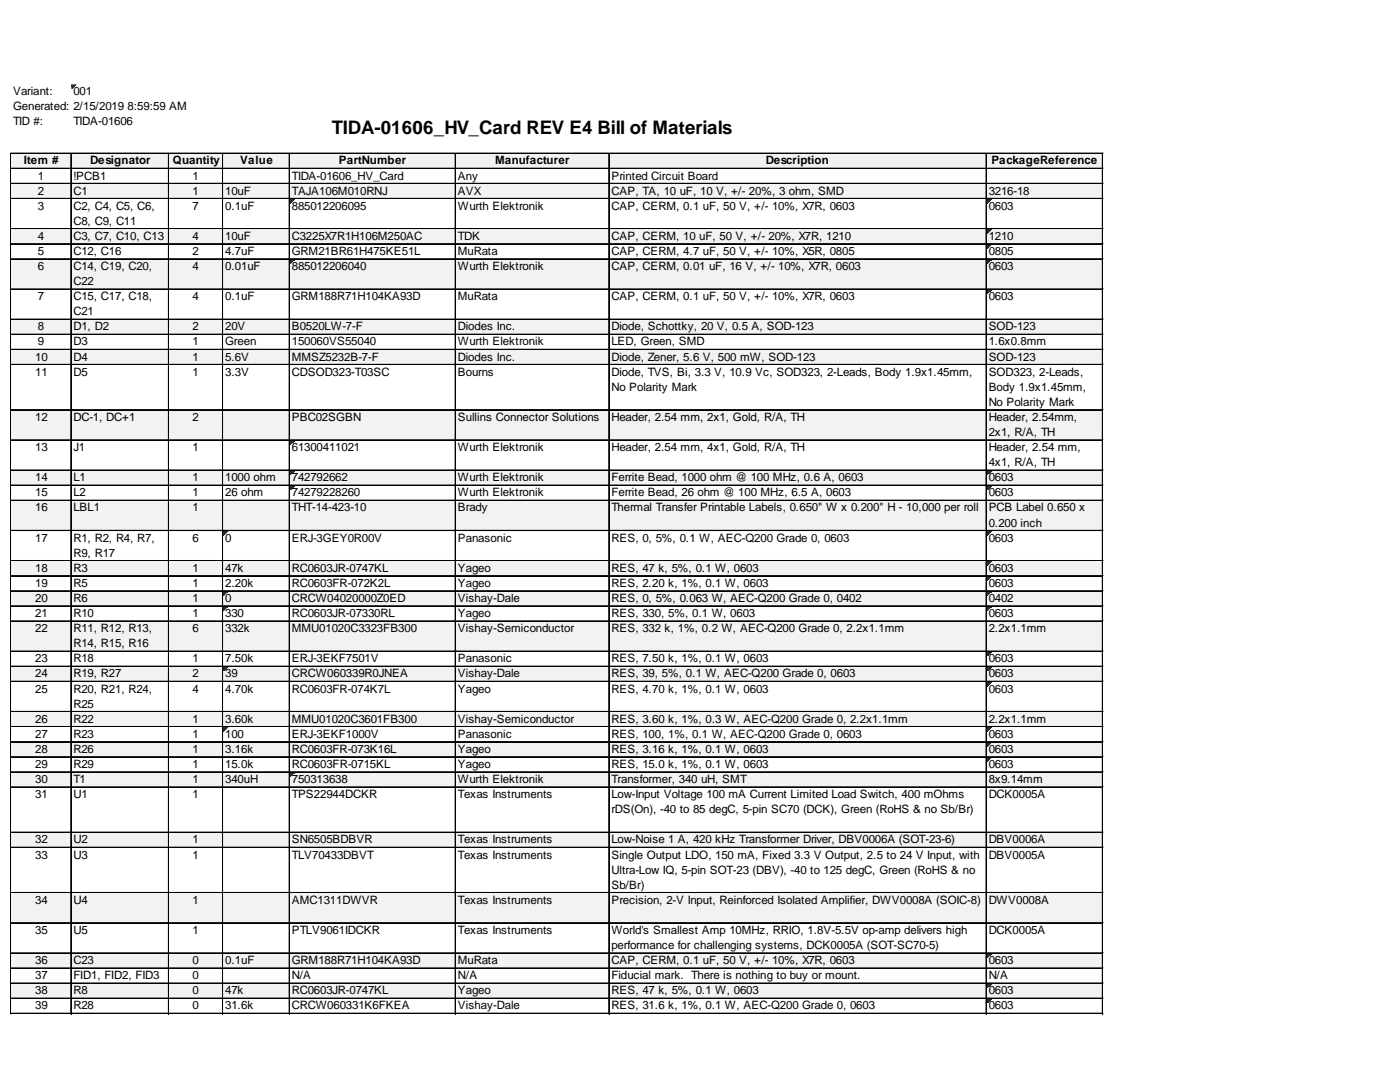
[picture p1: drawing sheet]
<svg xmlns="http://www.w3.org/2000/svg" width="279mm" height="216mm" viewBox="0 0 279 216" stroke-linecap="round" stroke-linejoin="round" font-family="sans-serif">
<defs><g id="words">
<text font-size="3.7" x="66.2" y="26.7">TIDA-01606_HV_Card REV E4 Bill of Materials</text>
<g font-size="2.3">
<text x="2.6" y="19">Variant:</text>
<text x="2.6" y="22">Generated: 2/15/2019</text>
<text x="14.7" y="19">001</text>
<text x="25.5" y="22">8:59:59 AM</text>
<text x="2.6" y="25">TID #:</text>
<text x="14.7" y="25">TIDA-01606</text>
<text x="4.7" y="32.8">Item #</text>
<text x="7.6" y="35.8">1</text>
<text x="14.7" y="35.8">!PCB1</text>
<text x="18" y="32.8">Designator</text>
<text x="34.5" y="32.8">Quantity</text>
<text x="38.4" y="35.8">1</text>
<text x="48" y="32.8">Value</text>
<text x="58.2" y="35.8">TIDA-01606_HV_Card</text>
<text x="67.6" y="32.8">PartNumber</text>
<text x="91.4" y="35.8">Any</text>
<text x="98.8" y="32.8">Manufacturer</text>
<text x="122" y="35.8">Printed Circuit Board</text>
<text x="152.8" y="32.8">Description</text>
<text x="197.8" y="32.8">PackageReference</text>
<text x="7.6" y="38.8">2</text>
<text x="7.6" y="41.8">3</text>
<text x="14.7" y="38.8">C1</text>
<text x="14.7" y="41.8">C2, C4, C5, C6,</text>
<text x="38.4" y="38.8">1</text>
<text x="38.4" y="41.8">7</text>
<text x="44.9" y="38.8">10uF</text>
<text x="44.9" y="41.8">0.1uF</text>
<text x="58.2" y="38.8">TAJA106M010RNJ</text>
<text x="58.2" y="41.8">885012206095</text>
<text x="91.4" y="38.8">AVX</text>
<text x="91.4" y="41.8">Wurth Elektronik</text>
<text x="122" y="38.8">CAP, TA, 10 uF, 10 V, +/- 20%, 3 ohm, SMD</text>
<text x="122" y="41.8">CAP, CERM, 0.1 uF, 50 V, +/- 10%, X7R, 0603</text>
<text x="197.3" y="38.8">3216-18</text>
<text x="197.3" y="41.8">0603</text>
<text x="7.6" y="47.9">4</text>
<text x="14.7" y="44.9">C8, C9, C11</text>
<text x="14.7" y="47.9">C3, C7, C10, C13</text>
<text x="38.4" y="47.9">4</text>
<text x="44.9" y="47.9">10uF</text>
<text x="58.2" y="47.9">C3225X7R1H106M250AC</text>
<text x="91.4" y="47.9">TDK</text>
<text x="122" y="47.9">CAP, CERM, 10 uF, 50 V, +/- 20%, X7R, 1210</text>
<text x="197.3" y="47.9">1210</text>
<text x="7.6" y="50.9">5</text>
<text x="7.6" y="53.9">6</text>
<text x="14.7" y="50.9">C12, C16</text>
<text x="14.7" y="53.9">C14, C19, C20,</text>
<text x="38.4" y="50.9">2</text>
<text x="38.4" y="53.9">4</text>
<text x="44.9" y="50.9">4.7uF</text>
<text x="44.9" y="53.9">0.01uF</text>
<text x="58.2" y="50.9">GRM21BR61H475KE51L</text>
<text x="58.2" y="53.9">885012206040</text>
<text x="91.4" y="50.9">MuRata</text>
<text x="91.4" y="53.9">Wurth Elektronik</text>
<text x="122" y="50.9">CAP, CERM, 4.7 uF, 50 V, +/- 10%, X5R, 0805</text>
<text x="122" y="53.9">CAP, CERM, 0.01 uF, 16 V, +/- 10%, X7R, 0603</text>
<text x="197.3" y="50.9">0805</text>
<text x="197.3" y="53.9">0603</text>
<text x="7.6" y="59.9">7</text>
<text x="14.7" y="56.9">C22</text>
<text x="14.7" y="59.9">C15, C17, C18,</text>
<text x="38.4" y="59.9">4</text>
<text x="44.9" y="59.9">0.1uF</text>
<text x="58.2" y="59.9">GRM188R71H104KA93D</text>
<text x="91.4" y="59.9">MuRata</text>
<text x="122" y="59.9">CAP, CERM, 0.1 uF, 50 V, +/- 10%, X7R, 0603</text>
<text x="197.3" y="59.9">0603</text>
<text x="7.6" y="65.9">8</text>
<text x="14.7" y="62.9">C21</text>
<text x="14.7" y="65.9">D1, D2</text>
<text x="38.4" y="65.9">2</text>
<text x="44.9" y="65.9">20V</text>
<text x="58.2" y="65.9">B0520LW-7-F</text>
<text x="91.4" y="65.9">Diodes Inc.</text>
<text x="122" y="65.9">Diode, Schottky, 20 V, 0.5 A, SOD-123</text>
<text x="197.3" y="65.9">SOD-123</text>
<text x="7" y="71.9">10</text>
<text x="7.6" y="68.9">9</text>
<text x="14.7" y="68.9">D3</text>
<text x="14.7" y="71.9">D4</text>
<text x="38.4" y="68.9">1</text>
<text x="38.4" y="71.9">1</text>
<text x="44.9" y="68.9">Green</text>
<text x="44.9" y="71.9">5.6V</text>
<text x="58.2" y="68.9">150060VS55040</text>
<text x="58.2" y="71.9">MMSZ5232B-7-F</text>
<text x="91.4" y="68.9">Wurth Elektronik</text>
<text x="91.4" y="71.9">Diodes Inc.</text>
<text x="122" y="68.9">LED, Green, SMD</text>
<text x="122" y="71.9">Diode, Zener, 5.6 V, 500 mW, SOD-123</text>
<text x="197.3" y="68.9">1.6x0.8mm</text>
<text x="197.3" y="71.9">SOD-123</text>
<text x="7" y="75">11</text>
<text x="14.7" y="75">D5</text>
<text x="38.4" y="75">1</text>
<text x="44.9" y="75">3.3V</text>
<text x="58.2" y="75">CDSOD323-T03SC</text>
<text x="91.4" y="75">Bourns</text>
<text x="122" y="75">Diode, TVS, Bi, 3.3 V, 10.9 Vc, SOD323, 2-Leads, Body 1.9x1.45mm,</text>
<text x="122" y="78">No Polarity Mark</text>
<text x="197.3" y="75">SOD323, 2-Leads,</text>
<text x="197.3" y="78">Body 1.9x1.45mm,</text>
<text x="7" y="84">12</text>
<text x="14.7" y="84">DC-1, DC+1</text>
<text x="38.4" y="84">2</text>
<text x="58.2" y="84">PBC02SGBN</text>
<text x="91.4" y="84">Sullins Connector Solutions</text>
<text x="122" y="84">Header, 2.54 mm, 2x1, Gold, R/A, TH</text>
<text x="197.3" y="81">No Polarity Mark</text>
<text x="197.3" y="84">Header, 2.54mm,</text>
<text x="197.3" y="87">2x1, R/A, TH</text>
<text x="7" y="90">13</text>
<text x="14.7" y="90">J1</text>
<text x="38.4" y="90">1</text>
<text x="58.2" y="90">61300411021</text>
<text x="91.4" y="90">Wurth Elektronik</text>
<text x="122" y="90">Header, 2.54 mm, 4x1, Gold, R/A, TH</text>
<text x="197.3" y="90">Header, 2.54 mm,</text>
<text x="197.3" y="93">4x1, R/A, TH</text>
<text x="7" y="96">14</text>
<text x="7" y="99">15</text>
<text x="14.7" y="96">L1</text>
<text x="14.7" y="99">L2</text>
<text x="38.4" y="96">1</text>
<text x="38.4" y="99">1</text>
<text x="44.9" y="96">1000 ohm</text>
<text x="44.9" y="99">26 ohm</text>
<text x="58.2" y="96">742792662</text>
<text x="58.2" y="99">74279228260</text>
<text x="91.4" y="96">Wurth Elektronik</text>
<text x="91.4" y="99">Wurth Elektronik</text>
<text x="122" y="96">Ferrite Bead, 1000 ohm @ 100 MHz, 0.6 A, 0603</text>
<text x="122" y="99">Ferrite Bead, 26 ohm @ 100 MHz, 6.5 A, 0603</text>
<text x="197.3" y="96">0603</text>
<text x="197.3" y="99">0603</text>
<text x="7" y="102.1">16</text>
<text x="14.7" y="102.1">LBL1</text>
<text x="38.4" y="102.1">1</text>
<text x="58.2" y="102.1">THT-14-423-10</text>
<text x="91.4" y="102.1">Brady</text>
<text x="122" y="102.1">Thermal Transfer Printable Labels, 0.650&quot; W x 0.200&quot; H - 10,000 per roll</text>
<text x="197.3" y="102.1">PCB Label 0.650 x</text>
<text x="197.3" y="105.1">0.200 inch</text>
<text x="7" y="108.1">17</text>
<text x="14.7" y="108.1">R1, R2, R4, R7,</text>
<text x="14.7" y="111.1">R9, R17</text>
<text x="38.4" y="108.1">6</text>
<text x="44.9" y="108.1">0</text>
<text x="58.2" y="108.1">ERJ-3GEY0R00V</text>
<text x="91.4" y="108.1">Panasonic</text>
<text x="122" y="108.1">RES, 0, 5%, 0.1 W, AEC-Q200 Grade 0, 0603</text>
<text x="197.3" y="108.1">0603</text>
<text x="7" y="114.1">18</text>
<text x="7" y="117.1">19</text>
<text x="14.7" y="114.1">R3</text>
<text x="14.7" y="117.1">R5</text>
<text x="38.4" y="114.1">1</text>
<text x="38.4" y="117.1">1</text>
<text x="44.9" y="114.1">47k</text>
<text x="44.9" y="117.1">2.20k</text>
<text x="58.2" y="114.1">RC0603JR-0747KL</text>
<text x="58.2" y="117.1">RC0603FR-072K2L</text>
<text x="91.4" y="114.1">Yageo</text>
<text x="91.4" y="117.1">Yageo</text>
<text x="122" y="114.1">RES, 47 k, 5%, 0.1 W, 0603</text>
<text x="122" y="117.1">RES, 2.20 k, 1%, 0.1 W, 0603</text>
<text x="197.3" y="114.1">0603</text>
<text x="197.3" y="117.1">0603</text>
<text x="7" y="120.1">20</text>
<text x="7" y="123.1">21</text>
<text x="14.7" y="120.1">R6</text>
<text x="14.7" y="123.1">R10</text>
<text x="38.4" y="120.1">1</text>
<text x="38.4" y="123.1">1</text>
<text x="44.9" y="120.1">0</text>
<text x="44.9" y="123.1">330</text>
<text x="58.2" y="120.1">CRCW04020000Z0ED</text>
<text x="58.2" y="123.1">RC0603JR-07330RL</text>
<text x="91.4" y="120.1">Vishay-Dale</text>
<text x="91.4" y="123.1">Yageo</text>
<text x="122" y="120.1">RES, 0, 5%, 0.063 W, AEC-Q200 Grade 0, 0402</text>
<text x="122" y="123.1">RES, 330, 5%, 0.1 W, 0603</text>
<text x="197.3" y="120.1">0402</text>
<text x="197.3" y="123.1">0603</text>
<text x="7" y="126.1">22</text>
<text x="14.7" y="126.1">R11, R12, R13,</text>
<text x="14.7" y="129.2">R14, R15, R16</text>
<text x="38.4" y="126.1">6</text>
<text x="44.9" y="126.1">332k</text>
<text x="58.2" y="126.1">MMU01020C3323FB300</text>
<text x="91.4" y="126.1">Vishay-Semiconductor</text>
<text x="122" y="126.1">RES, 332 k, 1%, 0.2 W, AEC-Q200 Grade 0, 2.2x1.1mm</text>
<text x="197.3" y="126.1">2.2x1.1mm</text>
<text x="7" y="132.2">23</text>
<text x="7" y="135.2">24</text>
<text x="14.7" y="132.2">R18</text>
<text x="14.7" y="135.2">R19, R27</text>
<text x="38.4" y="132.2">1</text>
<text x="38.4" y="135.2">2</text>
<text x="44.9" y="132.2">7.50k</text>
<text x="44.9" y="135.2">39</text>
<text x="58.2" y="132.2">ERJ-3EKF7501V</text>
<text x="58.2" y="135.2">CRCW060339R0JNEA</text>
<text x="91.4" y="132.2">Panasonic</text>
<text x="91.4" y="135.2">Vishay-Dale</text>
<text x="122" y="132.2">RES, 7.50 k, 1%, 0.1 W, 0603</text>
<text x="122" y="135.2">RES, 39, 5%, 0.1 W, AEC-Q200 Grade 0, 0603</text>
<text x="197.3" y="132.2">0603</text>
<text x="197.3" y="135.2">0603</text>
<text x="7" y="138.2">25</text>
<text x="14.7" y="138.2">R20, R21, R24,</text>
<text x="14.7" y="141.2">R25</text>
<text x="38.4" y="138.2">4</text>
<text x="44.9" y="138.2">4.70k</text>
<text x="58.2" y="138.2">RC0603FR-074K7L</text>
<text x="91.4" y="138.2">Yageo</text>
<text x="122" y="138.2">RES, 4.70 k, 1%, 0.1 W, 0603</text>
<text x="197.3" y="138.2">0603</text>
<text x="7" y="144.2">26</text>
<text x="7" y="147.2">27</text>
<text x="14.7" y="144.2">R22</text>
<text x="14.7" y="147.2">R23</text>
<text x="38.4" y="144.2">1</text>
<text x="38.4" y="147.2">1</text>
<text x="44.9" y="144.2">3.60k</text>
<text x="44.9" y="147.2">100</text>
<text x="58.2" y="144.2">MMU01020C3601FB300</text>
<text x="58.2" y="147.2">ERJ-3EKF1000V</text>
<text x="91.4" y="144.2">Vishay-Semiconductor</text>
<text x="91.4" y="147.2">Panasonic</text>
<text x="122" y="144.2">RES, 3.60 k, 1%, 0.3 W, AEC-Q200 Grade 0, 2.2x1.1mm</text>
<text x="122" y="147.2">RES, 100, 1%, 0.1 W, AEC-Q200 Grade 0, 0603</text>
<text x="197.3" y="144.2">2.2x1.1mm</text>
<text x="197.3" y="147.2">0603</text>
<text x="7" y="150.2">28</text>
<text x="7" y="153.2">29</text>
<text x="14.7" y="150.2">R26</text>
<text x="14.7" y="153.2">R29</text>
<text x="38.4" y="150.2">1</text>
<text x="38.4" y="153.2">1</text>
<text x="44.9" y="150.2">3.16k</text>
<text x="44.9" y="153.2">15.0k</text>
<text x="58.2" y="150.2">RC0603FR-073K16L</text>
<text x="58.2" y="153.2">RC0603FR-0715KL</text>
<text x="91.4" y="150.2">Yageo</text>
<text x="91.4" y="153.2">Yageo</text>
<text x="122" y="150.2">RES, 3.16 k, 1%, 0.1 W, 0603</text>
<text x="122" y="153.2">RES, 15.0 k, 1%, 0.1 W, 0603</text>
<text x="197.3" y="150.2">0603</text>
<text x="197.3" y="153.2">0603</text>
<text x="7" y="156.3">30</text>
<text x="7" y="159.3">31</text>
<text x="14.7" y="156.3">T1</text>
<text x="14.7" y="159.3">U1</text>
<text x="38.4" y="156.3">1</text>
<text x="38.4" y="159.3">1</text>
<text x="44.9" y="156.3">340uH</text>
<text x="58.2" y="156.3">750313638</text>
<text x="58.2" y="159.3">TPS22944DCKR</text>
<text x="91.4" y="156.3">Wurth Elektronik</text>
<text x="91.4" y="159.3">Texas Instruments</text>
<text x="122" y="156.3">Transformer, 340 uH, SMT</text>
<text x="122" y="159.3">Low-Input Voltage 100 mA Current Limited Load Switch, 400 mOhms</text>
<text x="197.3" y="156.3">8x9.14mm</text>
<text x="197.3" y="159.3">DCK0005A</text>
<text x="122" y="162.3">rDS(On), -40 to 85 degC, 5-pin SC70 (DCK), Green (RoHS &amp; no Sb/Br)</text>
<text x="7" y="168.3">32</text>
<text x="7" y="171.3">33</text>
<text x="14.7" y="168.3">U2</text>
<text x="14.7" y="171.3">U3</text>
<text x="38.4" y="168.3">1</text>
<text x="38.4" y="171.3">1</text>
<text x="58.2" y="168.3">SN6505BDBVR</text>
<text x="58.2" y="171.3">TLV70433DBVT</text>
<text x="91.4" y="168.3">Texas Instruments</text>
<text x="91.4" y="171.3">Texas Instruments</text>
<text x="122" y="168.3">Low-Noise 1 A, 420 kHz Transformer Driver, DBV0006A (SOT-23-6)</text>
<text x="122" y="171.3">Single Output LDO, 150 mA, Fixed 3.3 V Output, 2.5 to 24 V Input, with</text>
<text x="197.3" y="168.3">DBV0006A</text>
<text x="197.3" y="171.3">DBV0005A</text>
<text x="122" y="174.3">Ultra-Low IQ, 5-pin SOT-23 (DBV), -40 to 125 degC, Green (RoHS &amp; no</text>
<text x="122" y="177.3">Sb/Br)</text>
<text x="7" y="180.3">34</text>
<text x="14.7" y="180.3">U4</text>
<text x="38.4" y="180.3">1</text>
<text x="58.2" y="180.3">AMC1311DWVR</text>
<text x="91.4" y="180.3">Texas Instruments</text>
<text x="122" y="180.3">Precision, 2-V Input, Reinforced Isolated Amplifier, DWV0008A (SOIC-8)</text>
<text x="197.3" y="180.3">DWV0008A</text>
<text x="7" y="186.4">35</text>
<text x="14.7" y="186.4">U5</text>
<text x="38.4" y="186.4">1</text>
<text x="58.2" y="186.4">PTLV9061IDCKR</text>
<text x="91.4" y="186.4">Texas Instruments</text>
<text x="122" y="186.4">World's Smallest Amp 10MHz, RRIO, 1.8V-5.5V op-amp delivers high</text>
<text x="122" y="189.4">performance for challenging systems, DCK0005A (SOT-SC70-5)</text>
<text x="197.3" y="186.4">DCK0005A</text>
<text x="7" y="192.4">36</text>
<text x="7" y="195.4">37</text>
<text x="14.7" y="192.4">C23</text>
<text x="14.7" y="195.4">FID1, FID2, FID3</text>
<text x="38.4" y="192.4">0</text>
<text x="38.4" y="195.4">0</text>
<text x="44.9" y="192.4">0.1uF</text>
<text x="58.2" y="192.4">GRM188R71H104KA93D</text>
<text x="58.2" y="195.4">N/A</text>
<text x="91.4" y="192.4">MuRata</text>
<text x="91.4" y="195.4">N/A</text>
<text x="122" y="192.4">CAP, CERM, 0.1 uF, 50 V, +/- 10%, X7R, 0603</text>
<text x="122" y="195.4">Fiducial mark. There is nothing to buy or mount.</text>
<text x="197.3" y="192.4">0603</text>
<text x="197.3" y="195.4">N/A</text>
<text x="7" y="198.4">38</text>
<text x="7" y="201.4">39</text>
<text x="14.7" y="198.4">R8</text>
<text x="14.7" y="201.4">R28</text>
<text x="38.4" y="198.4">0</text>
<text x="38.4" y="201.4">0</text>
<text x="44.9" y="198.4">47k</text>
<text x="44.9" y="201.4">31.6k</text>
<text x="58.2" y="198.4">RC0603JR-0747KL</text>
<text x="58.2" y="201.4">CRCW060331K6FKEA</text>
<text x="91.4" y="198.4">Yageo</text>
<text x="91.4" y="201.4">Vishay-Dale</text>
<text x="122" y="198.4">RES, 47 k, 5%, 0.1 W, 0603</text>
<text x="122" y="201.4">RES, 31.6 k, 1%, 0.1 W, AEC-Q200 Grade 0, 0603</text>
<text x="197.3" y="198.4">0603</text>
<text x="197.3" y="201.4">0603</text>
</g>
</g></defs>
<path d="M14.3 16.9h.9" fill="none" stroke="#008000" stroke-width=".2"/>
<path d="M14.3 16.9h.9v.2h-.9z" fill="#008000"/>
<path d="M14.3 17.1h.7" fill="none" stroke="#008000" stroke-width=".2"/>
<path d="M14.3 17.1h.7v.2h-.7z" fill="#008000"/>
<path d="M14.3 17.3h.5" fill="none" stroke="#008000" stroke-width=".2"/>
<path d="M14.3 17.3h.5v.1h-.5z" fill="#008000"/>
<path d="M14.3 17.4h.4" fill="none" stroke="#008000" stroke-width=".2"/>
<path d="M14.3 17.4h.4v.2h-.4z" fill="#008000"/>
<path d="M14.3 17.6h.2" fill="none" stroke="#008000" stroke-width=".2"/>
<path d="M14.3 17.6h.2v.2h-.2z" fill="#008000"/>
<g fill="#f2f2f2">
<path d="M2.2 30.5h218v3.2h-218z"/>
<path d="M2.2 36.6h218v3.2h-218z"/>
</g>
<path d="M57.9 39.8h.9" fill="none" stroke="#008000" stroke-width=".2"/>
<path d="M57.9 39.8h.9v.1h-.9z" fill="#008000"/>
<path d="M57.9 39.9h.7" fill="none" stroke="#008000" stroke-width=".2"/>
<path d="M57.9 39.9h.7v.2h-.7z" fill="#008000"/>
<path d="M57.9 40.1h.5" fill="none" stroke="#008000" stroke-width=".2"/>
<path d="M57.9 40.1h.5v.2h-.5z" fill="#008000"/>
<path d="M57.9 40.3h.3" fill="none" stroke="#008000" stroke-width=".2"/>
<path d="M57.9 40.3h.3v.2h-.3z" fill="#008000"/>
<path d="M57.9 40.5h.2" fill="none" stroke="#008000" stroke-width=".2"/>
<path d="M57.9 40.5h.2v.1h-.2z" fill="#008000"/>
<path d="M197 39.8h.8" fill="none" stroke="#008000" stroke-width=".2"/>
<path d="M197 39.8h.8v.1h-.8z" fill="#008000"/>
<path d="M197 39.9h.7" fill="none" stroke="#008000" stroke-width=".2"/>
<path d="M197 39.9h.7v.2h-.7z" fill="#008000"/>
<path d="M197 40.1h.5" fill="none" stroke="#008000" stroke-width=".2"/>
<path d="M197 40.1h.5v.2h-.5z" fill="#008000"/>
<path d="M197 40.3h.3" fill="none" stroke="#008000" stroke-width=".2"/>
<path d="M197 40.3h.3v.2h-.3z" fill="#008000"/>
<path d="M197 40.5h.1" fill="none" stroke="#008000" stroke-width=".2"/>
<path d="M197 40.5h.1v.1h-.1z" fill="#008000"/>
<path d="M2.2 45.6h218v3.2h-218z" fill="#f2f2f2"/>
<path d="M197 45.8h.8" fill="none" stroke="#008000" stroke-width=".2"/>
<path d="M197 45.8h.8v.2h-.8z" fill="#008000"/>
<path d="M197 46h.7" fill="none" stroke="#008000" stroke-width=".2"/>
<path d="M197 46h.7v.1h-.7z" fill="#008000"/>
<path d="M197 46.1h.5" fill="none" stroke="#008000" stroke-width=".2"/>
<path d="M197 46.1h.5v.2h-.5z" fill="#008000"/>
<path d="M197 46.3h.3" fill="none" stroke="#008000" stroke-width=".2"/>
<path d="M197 46.3h.3v.2h-.3z" fill="#008000"/>
<path d="M197 46.5h.1" fill="none" stroke="#008000" stroke-width=".2"/>
<path d="M197 46.5h.1v.2h-.1z" fill="#008000"/>
<path d="M197 48.8h.8" fill="none" stroke="#008000" stroke-width=".2"/>
<path d="M197 48.8h.8v.2h-.8z" fill="#008000"/>
<path d="M197 49h.7" fill="none" stroke="#008000" stroke-width=".2"/>
<path d="M197 49h.7v.1h-.7z" fill="#008000"/>
<path d="M197 49.1h.5" fill="none" stroke="#008000" stroke-width=".2"/>
<path d="M197 49.1h.5v.2h-.5z" fill="#008000"/>
<path d="M197 49.3h.3" fill="none" stroke="#008000" stroke-width=".2"/>
<path d="M197 49.3h.3v.2h-.3z" fill="#008000"/>
<path d="M197 49.5h.1" fill="none" stroke="#008000" stroke-width=".2"/>
<path d="M197 49.5h.1v.2h-.1z" fill="#008000"/>
<path d="M2.2 51.6h218v6.2h-218z" fill="#f2f2f2"/>
<path d="M57.9 51.8h.9" fill="none" stroke="#008000" stroke-width=".2"/>
<path d="M57.9 51.8h.9v.2h-.9z" fill="#008000"/>
<path d="M57.9 52h.7" fill="none" stroke="#008000" stroke-width=".2"/>
<path d="M57.9 52h.7v.2h-.7z" fill="#008000"/>
<path d="M57.9 52.2h.5" fill="none" stroke="#008000" stroke-width=".2"/>
<path d="M57.9 52.2h.5v.1h-.5z" fill="#008000"/>
<path d="M57.9 52.3h.3" fill="none" stroke="#008000" stroke-width=".2"/>
<path d="M57.9 52.3h.3v.2h-.3z" fill="#008000"/>
<path d="M57.9 52.5h.2" fill="none" stroke="#008000" stroke-width=".2"/>
<path d="M57.9 52.5h.2v.2h-.2z" fill="#008000"/>
<path d="M197 51.8h.8" fill="none" stroke="#008000" stroke-width=".2"/>
<path d="M197 51.8h.8v.2h-.8z" fill="#008000"/>
<path d="M197 52h.7" fill="none" stroke="#008000" stroke-width=".2"/>
<path d="M197 52h.7v.2h-.7z" fill="#008000"/>
<path d="M197 52.2h.5" fill="none" stroke="#008000" stroke-width=".2"/>
<path d="M197 52.2h.5v.1h-.5z" fill="#008000"/>
<path d="M197 52.3h.3" fill="none" stroke="#008000" stroke-width=".2"/>
<path d="M197 52.3h.3v.2h-.3z" fill="#008000"/>
<path d="M197 52.5h.1" fill="none" stroke="#008000" stroke-width=".2"/>
<path d="M197 52.5h.1v.2h-.1z" fill="#008000"/>
<path d="M197 57.8h.8" fill="none" stroke="#008000" stroke-width=".2"/>
<path d="M197 57.8h.8v.2h-.8z" fill="#008000"/>
<path d="M197 58h.7" fill="none" stroke="#008000" stroke-width=".2"/>
<path d="M197 58h.7v.2h-.7z" fill="#008000"/>
<path d="M197 58.2h.5" fill="none" stroke="#008000" stroke-width=".2"/>
<path d="M197 58.2h.5v.2h-.5z" fill="#008000"/>
<path d="M197 58.4h.3" fill="none" stroke="#008000" stroke-width=".2"/>
<path d="M197 58.4h.3v.1h-.3z" fill="#008000"/>
<path d="M197 58.5h.1" fill="none" stroke="#008000" stroke-width=".2"/>
<path d="M197 58.5h.1v.2h-.1z" fill="#008000"/>
<g fill="#f2f2f2">
<path d="M2.2 63.7h218v3.2h-218z"/>
<path d="M2.2 69.7h218v3.2h-218z"/>
<path d="M2.2 81.7h218v6.2h-218z"/>
</g>
<path d="M57.9 87.9h.9" fill="none" stroke="#008000" stroke-width=".2"/>
<path d="M57.9 87.9h.9v.2h-.9z" fill="#008000"/>
<path d="M57.9 88.1h.7" fill="none" stroke="#008000" stroke-width=".2"/>
<path d="M57.9 88.1h.7v.2h-.7z" fill="#008000"/>
<path d="M57.9 88.3h.5" fill="none" stroke="#008000" stroke-width=".2"/>
<path d="M57.9 88.3h.5v.2h-.5z" fill="#008000"/>
<path d="M57.9 88.5h.3" fill="none" stroke="#008000" stroke-width=".2"/>
<path d="M57.9 88.5h.3v.1h-.3z" fill="#008000"/>
<path d="M57.9 88.6h.2" fill="none" stroke="#008000" stroke-width=".2"/>
<path d="M57.9 88.6h.2v.2h-.2z" fill="#008000"/>
<path d="M2.2 93.8h218v3.2h-218z" fill="#f2f2f2"/>
<path d="M57.9 94h.9" fill="none" stroke="#008000" stroke-width=".2"/>
<path d="M57.9 94h.9v.1h-.9z" fill="#008000"/>
<path d="M57.9 94.1h.7" fill="none" stroke="#008000" stroke-width=".2"/>
<path d="M57.9 94.1h.7v.2h-.7z" fill="#008000"/>
<path d="M57.9 94.3h.5" fill="none" stroke="#008000" stroke-width=".2"/>
<path d="M57.9 94.3h.5v.2h-.5z" fill="#008000"/>
<path d="M57.9 94.5h.3" fill="none" stroke="#008000" stroke-width=".2"/>
<path d="M57.9 94.5h.3v.2h-.3z" fill="#008000"/>
<path d="M57.9 94.7h.2" fill="none" stroke="#008000" stroke-width=".2"/>
<path d="M57.9 94.7h.2v.1h-.2z" fill="#008000"/>
<path d="M197 94h.8" fill="none" stroke="#008000" stroke-width=".2"/>
<path d="M197 94h.8v.1h-.8z" fill="#008000"/>
<path d="M197 94.1h.7" fill="none" stroke="#008000" stroke-width=".2"/>
<path d="M197 94.1h.7v.2h-.7z" fill="#008000"/>
<path d="M197 94.3h.5" fill="none" stroke="#008000" stroke-width=".2"/>
<path d="M197 94.3h.5v.2h-.5z" fill="#008000"/>
<path d="M197 94.5h.3" fill="none" stroke="#008000" stroke-width=".2"/>
<path d="M197 94.5h.3v.2h-.3z" fill="#008000"/>
<path d="M197 94.7h.1" fill="none" stroke="#008000" stroke-width=".2"/>
<path d="M197 94.7h.1v.1h-.1z" fill="#008000"/>
<path d="M57.9 97h.9" fill="none" stroke="#008000" stroke-width=".2"/>
<path d="M57.9 97h.9v.1h-.9z" fill="#008000"/>
<path d="M57.9 97.1h.7" fill="none" stroke="#008000" stroke-width=".2"/>
<path d="M57.9 97.1h.7v.2h-.7z" fill="#008000"/>
<path d="M57.9 97.3h.5" fill="none" stroke="#008000" stroke-width=".2"/>
<path d="M57.9 97.3h.5v.2h-.5z" fill="#008000"/>
<path d="M57.9 97.5h.3" fill="none" stroke="#008000" stroke-width=".2"/>
<path d="M57.9 97.5h.3v.2h-.3z" fill="#008000"/>
<path d="M57.9 97.7h.2" fill="none" stroke="#008000" stroke-width=".2"/>
<path d="M57.9 97.7h.2v.1h-.2z" fill="#008000"/>
<path d="M197 97h.8" fill="none" stroke="#008000" stroke-width=".2"/>
<path d="M197 97h.8v.1h-.8z" fill="#008000"/>
<path d="M197 97.1h.7" fill="none" stroke="#008000" stroke-width=".2"/>
<path d="M197 97.1h.7v.2h-.7z" fill="#008000"/>
<path d="M197 97.3h.5" fill="none" stroke="#008000" stroke-width=".2"/>
<path d="M197 97.3h.5v.2h-.5z" fill="#008000"/>
<path d="M197 97.5h.3" fill="none" stroke="#008000" stroke-width=".2"/>
<path d="M197 97.5h.3v.2h-.3z" fill="#008000"/>
<path d="M197 97.7h.1" fill="none" stroke="#008000" stroke-width=".2"/>
<path d="M197 97.7h.1v.1h-.1z" fill="#008000"/>
<path d="M2.2 99.8h218v6.2h-218z" fill="#f2f2f2"/>
<path d="M44.6 106h.9" fill="none" stroke="#008000" stroke-width=".2"/>
<path d="M44.6 106h.9v.2h-.9z" fill="#008000"/>
<path d="M44.6 106.2h.7" fill="none" stroke="#008000" stroke-width=".2"/>
<path d="M44.6 106.2h.7v.1h-.7z" fill="#008000"/>
<path d="M44.6 106.3h.5" fill="none" stroke="#008000" stroke-width=".2"/>
<path d="M44.6 106.3h.5v.2h-.5z" fill="#008000"/>
<path d="M44.6 106.5h.3" fill="none" stroke="#008000" stroke-width=".2"/>
<path d="M44.6 106.5h.3v.2h-.3z" fill="#008000"/>
<path d="M44.6 106.7h.2" fill="none" stroke="#008000" stroke-width=".2"/>
<path d="M44.6 106.7h.2v.2h-.2z" fill="#008000"/>
<path d="M197 106h.8" fill="none" stroke="#008000" stroke-width=".2"/>
<path d="M197 106h.8v.2h-.8z" fill="#008000"/>
<path d="M197 106.2h.7" fill="none" stroke="#008000" stroke-width=".2"/>
<path d="M197 106.2h.7v.1h-.7z" fill="#008000"/>
<path d="M197 106.3h.5" fill="none" stroke="#008000" stroke-width=".2"/>
<path d="M197 106.3h.5v.2h-.5z" fill="#008000"/>
<path d="M197 106.5h.3" fill="none" stroke="#008000" stroke-width=".2"/>
<path d="M197 106.5h.3v.2h-.3z" fill="#008000"/>
<path d="M197 106.7h.1" fill="none" stroke="#008000" stroke-width=".2"/>
<path d="M197 106.7h.1v.2h-.1z" fill="#008000"/>
<path d="M2.2 111.8h218v3.2h-218z" fill="#f2f2f2"/>
<path d="M197 112h.8" fill="none" stroke="#008000" stroke-width=".2"/>
<path d="M197 112h.8v.2h-.8z" fill="#008000"/>
<path d="M197 112.2h.7" fill="none" stroke="#008000" stroke-width=".2"/>
<path d="M197 112.2h.7v.2h-.7z" fill="#008000"/>
<path d="M197 112.4h.5" fill="none" stroke="#008000" stroke-width=".2"/>
<path d="M197 112.4h.5v.1h-.5z" fill="#008000"/>
<path d="M197 112.5h.3" fill="none" stroke="#008000" stroke-width=".2"/>
<path d="M197 112.5h.3v.2h-.3z" fill="#008000"/>
<path d="M197 112.7h.1" fill="none" stroke="#008000" stroke-width=".2"/>
<path d="M197 112.7h.1v.2h-.1z" fill="#008000"/>
<path d="M197 115h.8" fill="none" stroke="#008000" stroke-width=".2"/>
<path d="M197 115h.8v.2h-.8z" fill="#008000"/>
<path d="M197 115.2h.7" fill="none" stroke="#008000" stroke-width=".2"/>
<path d="M197 115.2h.7v.2h-.7z" fill="#008000"/>
<path d="M197 115.4h.5" fill="none" stroke="#008000" stroke-width=".2"/>
<path d="M197 115.4h.5v.2h-.5z" fill="#008000"/>
<path d="M197 115.6h.3" fill="none" stroke="#008000" stroke-width=".2"/>
<path d="M197 115.6h.3v.1h-.3z" fill="#008000"/>
<path d="M197 115.7h.1" fill="none" stroke="#008000" stroke-width=".2"/>
<path d="M197 115.7h.1v.2h-.1z" fill="#008000"/>
<path d="M2.2 117.9h218v3.1h-218z" fill="#f2f2f2"/>
<path d="M44.6 118h.9" fill="none" stroke="#008000" stroke-width=".2"/>
<path d="M44.6 118h.9v.2h-.9z" fill="#008000"/>
<path d="M44.6 118.2h.7" fill="none" stroke="#008000" stroke-width=".2"/>
<path d="M44.6 118.2h.7v.2h-.7z" fill="#008000"/>
<path d="M44.6 118.4h.5" fill="none" stroke="#008000" stroke-width=".2"/>
<path d="M44.6 118.4h.5v.2h-.5z" fill="#008000"/>
<path d="M44.6 118.6h.3" fill="none" stroke="#008000" stroke-width=".2"/>
<path d="M44.6 118.6h.3v.1h-.3z" fill="#008000"/>
<path d="M44.6 118.7h.2" fill="none" stroke="#008000" stroke-width=".2"/>
<path d="M44.6 118.7h.2v.2h-.2z" fill="#008000"/>
<path d="M197 118h.8" fill="none" stroke="#008000" stroke-width=".2"/>
<path d="M197 118h.8v.2h-.8z" fill="#008000"/>
<path d="M197 118.2h.7" fill="none" stroke="#008000" stroke-width=".2"/>
<path d="M197 118.2h.7v.2h-.7z" fill="#008000"/>
<path d="M197 118.4h.5" fill="none" stroke="#008000" stroke-width=".2"/>
<path d="M197 118.4h.5v.2h-.5z" fill="#008000"/>
<path d="M197 118.6h.3" fill="none" stroke="#008000" stroke-width=".2"/>
<path d="M197 118.6h.3v.1h-.3z" fill="#008000"/>
<path d="M197 118.7h.1" fill="none" stroke="#008000" stroke-width=".2"/>
<path d="M197 118.7h.1v.2h-.1z" fill="#008000"/>
<path d="M44.6 121h.9" fill="none" stroke="#008000" stroke-width=".2"/>
<path d="M44.6 121h.9v.2h-.9z" fill="#008000"/>
<path d="M44.6 121.2h.7" fill="none" stroke="#008000" stroke-width=".2"/>
<path d="M44.6 121.2h.7v.2h-.7z" fill="#008000"/>
<path d="M44.6 121.4h.5" fill="none" stroke="#008000" stroke-width=".2"/>
<path d="M44.6 121.4h.5v.2h-.5z" fill="#008000"/>
<path d="M44.6 121.6h.3" fill="none" stroke="#008000" stroke-width=".2"/>
<path d="M44.6 121.6h.3v.2h-.3z" fill="#008000"/>
<path d="M44.6 121.8h.2" fill="none" stroke="#008000" stroke-width=".2"/>
<path d="M44.6 121.8h.2v.1h-.2z" fill="#008000"/>
<path d="M197 121h.8" fill="none" stroke="#008000" stroke-width=".2"/>
<path d="M197 121h.8v.2h-.8z" fill="#008000"/>
<path d="M197 121.2h.7" fill="none" stroke="#008000" stroke-width=".2"/>
<path d="M197 121.2h.7v.2h-.7z" fill="#008000"/>
<path d="M197 121.4h.5" fill="none" stroke="#008000" stroke-width=".2"/>
<path d="M197 121.4h.5v.2h-.5z" fill="#008000"/>
<path d="M197 121.6h.3" fill="none" stroke="#008000" stroke-width=".2"/>
<path d="M197 121.6h.3v.2h-.3z" fill="#008000"/>
<path d="M197 121.8h.1" fill="none" stroke="#008000" stroke-width=".2"/>
<path d="M197 121.8h.1v.1h-.1z" fill="#008000"/>
<path d="M2.2 123.9h218v6.2h-218z" fill="#f2f2f2"/>
<path d="M197 130.1h.8" fill="none" stroke="#008000" stroke-width=".2"/>
<path d="M197 130.1h.8v.2h-.8z" fill="#008000"/>
<path d="M197 130.3h.7" fill="none" stroke="#008000" stroke-width=".2"/>
<path d="M197 130.3h.7v.1h-.7z" fill="#008000"/>
<path d="M197 130.4h.5" fill="none" stroke="#008000" stroke-width=".2"/>
<path d="M197 130.4h.5v.2h-.5z" fill="#008000"/>
<path d="M197 130.6h.3" fill="none" stroke="#008000" stroke-width=".2"/>
<path d="M197 130.6h.3v.2h-.3z" fill="#008000"/>
<path d="M197 130.8h.1" fill="none" stroke="#008000" stroke-width=".2"/>
<path d="M197 130.8h.1v.2h-.1z" fill="#008000"/>
<path d="M2.2 132.9h218v3.2h-218z" fill="#f2f2f2"/>
<path d="M44.6 133.1h.9" fill="none" stroke="#008000" stroke-width=".2"/>
<path d="M44.6 133.1h.9v.2h-.9z" fill="#008000"/>
<path d="M44.6 133.3h.7" fill="none" stroke="#008000" stroke-width=".2"/>
<path d="M44.6 133.3h.7v.1h-.7z" fill="#008000"/>
<path d="M44.6 133.4h.5" fill="none" stroke="#008000" stroke-width=".2"/>
<path d="M44.6 133.4h.5v.2h-.5z" fill="#008000"/>
<path d="M44.6 133.6h.3" fill="none" stroke="#008000" stroke-width=".2"/>
<path d="M44.6 133.6h.3v.2h-.3z" fill="#008000"/>
<path d="M44.6 133.8h.2" fill="none" stroke="#008000" stroke-width=".2"/>
<path d="M44.6 133.8h.2v.2h-.2z" fill="#008000"/>
<path d="M197 133.1h.8" fill="none" stroke="#008000" stroke-width=".2"/>
<path d="M197 133.1h.8v.2h-.8z" fill="#008000"/>
<path d="M197 133.3h.7" fill="none" stroke="#008000" stroke-width=".2"/>
<path d="M197 133.3h.7v.1h-.7z" fill="#008000"/>
<path d="M197 133.4h.5" fill="none" stroke="#008000" stroke-width=".2"/>
<path d="M197 133.4h.5v.2h-.5z" fill="#008000"/>
<path d="M197 133.6h.3" fill="none" stroke="#008000" stroke-width=".2"/>
<path d="M197 133.6h.3v.2h-.3z" fill="#008000"/>
<path d="M197 133.8h.1" fill="none" stroke="#008000" stroke-width=".2"/>
<path d="M197 133.8h.1v.2h-.1z" fill="#008000"/>
<path d="M197 136.1h.8" fill="none" stroke="#008000" stroke-width=".2"/>
<path d="M197 136.1h.8v.2h-.8z" fill="#008000"/>
<path d="M197 136.3h.7" fill="none" stroke="#008000" stroke-width=".2"/>
<path d="M197 136.3h.7v.2h-.7z" fill="#008000"/>
<path d="M197 136.5h.5" fill="none" stroke="#008000" stroke-width=".2"/>
<path d="M197 136.5h.5v.1h-.5z" fill="#008000"/>
<path d="M197 136.6h.3" fill="none" stroke="#008000" stroke-width=".2"/>
<path d="M197 136.6h.3v.2h-.3z" fill="#008000"/>
<path d="M197 136.8h.1" fill="none" stroke="#008000" stroke-width=".2"/>
<path d="M197 136.8h.1v.2h-.1z" fill="#008000"/>
<path d="M2.2 141.9h218v3.2h-218z" fill="#f2f2f2"/>
<path d="M44.6 145.1h.9" fill="none" stroke="#008000" stroke-width=".2"/>
<path d="M44.6 145.1h.9v.2h-.9z" fill="#008000"/>
<path d="M44.6 145.3h.7" fill="none" stroke="#008000" stroke-width=".2"/>
<path d="M44.6 145.3h.7v.2h-.7z" fill="#008000"/>
<path d="M44.6 145.5h.5" fill="none" stroke="#008000" stroke-width=".2"/>
<path d="M44.6 145.5h.5v.2h-.5z" fill="#008000"/>
<path d="M44.6 145.7h.3" fill="none" stroke="#008000" stroke-width=".2"/>
<path d="M44.6 145.7h.3v.1h-.3z" fill="#008000"/>
<path d="M44.6 145.8h.2" fill="none" stroke="#008000" stroke-width=".2"/>
<path d="M44.6 145.8h.2v.2h-.2z" fill="#008000"/>
<path d="M197 145.1h.8" fill="none" stroke="#008000" stroke-width=".2"/>
<path d="M197 145.1h.8v.2h-.8z" fill="#008000"/>
<path d="M197 145.3h.7" fill="none" stroke="#008000" stroke-width=".2"/>
<path d="M197 145.3h.7v.2h-.7z" fill="#008000"/>
<path d="M197 145.5h.5" fill="none" stroke="#008000" stroke-width=".2"/>
<path d="M197 145.5h.5v.2h-.5z" fill="#008000"/>
<path d="M197 145.7h.3" fill="none" stroke="#008000" stroke-width=".2"/>
<path d="M197 145.7h.3v.1h-.3z" fill="#008000"/>
<path d="M197 145.8h.1" fill="none" stroke="#008000" stroke-width=".2"/>
<path d="M197 145.8h.1v.2h-.1z" fill="#008000"/>
<path d="M2.2 148h218v3.2h-218z" fill="#f2f2f2"/>
<path d="M197 148.1h.8" fill="none" stroke="#008000" stroke-width=".2"/>
<path d="M197 148.1h.8v.2h-.8z" fill="#008000"/>
<path d="M197 148.3h.7" fill="none" stroke="#008000" stroke-width=".2"/>
<path d="M197 148.3h.7v.2h-.7z" fill="#008000"/>
<path d="M197 148.5h.5" fill="none" stroke="#008000" stroke-width=".2"/>
<path d="M197 148.5h.5v.2h-.5z" fill="#008000"/>
<path d="M197 148.7h.3" fill="none" stroke="#008000" stroke-width=".2"/>
<path d="M197 148.7h.3v.2h-.3z" fill="#008000"/>
<path d="M197 148.9h.1" fill="none" stroke="#008000" stroke-width=".2"/>
<path d="M197 148.9h.1v.1h-.1z" fill="#008000"/>
<path d="M197 151.2h.8" fill="none" stroke="#008000" stroke-width=".2"/>
<path d="M197 151.2h.8v.1h-.8z" fill="#008000"/>
<path d="M197 151.3h.7" fill="none" stroke="#008000" stroke-width=".2"/>
<path d="M197 151.3h.7v.2h-.7z" fill="#008000"/>
<path d="M197 151.5h.5" fill="none" stroke="#008000" stroke-width=".2"/>
<path d="M197 151.5h.5v.2h-.5z" fill="#008000"/>
<path d="M197 151.7h.3" fill="none" stroke="#008000" stroke-width=".2"/>
<path d="M197 151.7h.3v.2h-.3z" fill="#008000"/>
<path d="M197 151.9h.1" fill="none" stroke="#008000" stroke-width=".2"/>
<path d="M197 151.9h.1v.1h-.1z" fill="#008000"/>
<path d="M2.2 154h218v3.2h-218z" fill="#f2f2f2"/>
<path d="M57.9 154.2h.9" fill="none" stroke="#008000" stroke-width=".2"/>
<path d="M57.9 154.2h.9v.1h-.9z" fill="#008000"/>
<path d="M57.9 154.3h.7" fill="none" stroke="#008000" stroke-width=".2"/>
<path d="M57.9 154.3h.7v.2h-.7z" fill="#008000"/>
<path d="M57.9 154.5h.5" fill="none" stroke="#008000" stroke-width=".2"/>
<path d="M57.9 154.5h.5v.2h-.5z" fill="#008000"/>
<path d="M57.9 154.7h.3" fill="none" stroke="#008000" stroke-width=".2"/>
<path d="M57.9 154.7h.3v.2h-.3z" fill="#008000"/>
<path d="M57.9 154.9h.2" fill="none" stroke="#008000" stroke-width=".2"/>
<path d="M57.9 154.9h.2v.2h-.2z" fill="#008000"/>
<g fill="#f2f2f2">
<path d="M2.2 166h218v3.2h-218z"/>
<path d="M2.2 178.1h218v6.2h-218z"/>
<path d="M2.2 190.1h218v3.2h-218z"/>
</g>
<path d="M197 190.3h.8" fill="none" stroke="#008000" stroke-width=".2"/>
<path d="M197 190.3h.8v.2h-.8z" fill="#008000"/>
<path d="M197 190.5h.7" fill="none" stroke="#008000" stroke-width=".2"/>
<path d="M197 190.5h.7v.2h-.7z" fill="#008000"/>
<path d="M197 190.7h.5" fill="none" stroke="#008000" stroke-width=".2"/>
<path d="M197 190.7h.5v.1h-.5z" fill="#008000"/>
<path d="M197 190.8h.3" fill="none" stroke="#008000" stroke-width=".2"/>
<path d="M197 190.8h.3v.2h-.3z" fill="#008000"/>
<path d="M197 191h.1" fill="none" stroke="#008000" stroke-width=".2"/>
<path d="M197 191h.1v.2h-.1z" fill="#008000"/>
<path d="M2.2 196.1h218v3.2h-218z" fill="#f2f2f2"/>
<path d="M197 196.3h.8" fill="none" stroke="#008000" stroke-width=".2"/>
<path d="M197 196.3h.8v.2h-.8z" fill="#008000"/>
<path d="M197 196.5h.7" fill="none" stroke="#008000" stroke-width=".2"/>
<path d="M197 196.5h.7v.2h-.7z" fill="#008000"/>
<path d="M197 196.7h.5" fill="none" stroke="#008000" stroke-width=".2"/>
<path d="M197 196.7h.5v.2h-.5z" fill="#008000"/>
<path d="M197 196.9h.3" fill="none" stroke="#008000" stroke-width=".2"/>
<path d="M197 196.9h.3v.1h-.3z" fill="#008000"/>
<path d="M197 197h.1" fill="none" stroke="#008000" stroke-width=".2"/>
<path d="M197 197h.1v.2h-.1z" fill="#008000"/>
<path d="M197 199.3h.8" fill="none" stroke="#008000" stroke-width=".2"/>
<path d="M197 199.3h.8v.2h-.8z" fill="#008000"/>
<path d="M197 199.5h.7" fill="none" stroke="#008000" stroke-width=".2"/>
<path d="M197 199.5h.7v.2h-.7z" fill="#008000"/>
<path d="M197 199.7h.5" fill="none" stroke="#008000" stroke-width=".2"/>
<path d="M197 199.7h.5v.2h-.5z" fill="#008000"/>
<path d="M197 199.9h.3" fill="none" stroke="#008000" stroke-width=".2"/>
<path d="M197 199.9h.3v.1h-.3z" fill="#008000"/>
<path d="M197 200h.1" fill="none" stroke="#008000" stroke-width=".2"/>
<path d="M197 200h.1v.2h-.1z" fill="#008000"/>
<g fill="none" stroke="#000" stroke-width=".2">
<path d="M2.1 30.5v171.8M2.2 30.5v171.8M2.2 30.5h218M2.2 30.6h218M2.2 33.6h218M2.2 36.6h218M2.2 36.7h218M2.2 39.6h218M2.2 39.7h218M14.1 30.7v171.6M14.2 30.7v171.6M33.6 30.7v171.6"/>
<path d="M33.7 30.7v171.6M44.4 30.7v171.6M44.5 30.7v171.6M57.7 30.7v171.6M57.8 30.7v171.6M90.8 30.7v171.6M90.9 30.7v171.6M121.5 30.7v171.6M121.6 30.7v171.6M196.8 30.7v171.6M196.9 30.7v171.6M220 30.7v171.6"/>
<path d="M220.1 30.7v171.6M2.2 45.6h218M2.2 45.7h218M2.2 48.6h218M2.2 48.7h218M2.2 51.6h218M2.2 51.7h218M2.2 57.6h218M2.2 57.7h218M2.2 63.7h218M2.2 63.8h218M2.2 66.7h218"/>
<path d="M2.2 66.8h218M2.2 69.7h218M2.2 69.8h218M2.2 72.7h218M2.2 72.8h218M2.2 81.7h218M2.2 81.8h218M2.2 87.8h218M2.2 93.8h218M2.2 93.9h218M2.2 96.8h218M2.2 96.9h218"/>
<path d="M2.2 99.8h218M2.2 99.9h218M2.2 105.8h218M2.2 105.9h218M2.2 111.8h218M2.2 111.9h218M2.2 114.9h218M2.2 117.9h218M2.2 118h218M2.2 120.9h218M2.2 121h218M2.2 123.9h218"/>
<path d="M2.2 124h218M2.2 129.9h218M2.2 130h218M2.2 132.9h218M2.2 133h218M2.2 135.9h218M2.2 136h218M2.2 141.9h218M2.2 142h218M2.2 145h218M2.2 148h218M2.2 148.1h218"/>
<path d="M2.2 151h218M2.2 151.1h218M2.2 154h218M2.2 154.1h218M2.2 157h218M2.2 157.1h218M2.2 166h218M2.2 166.1h218M2.2 169h218M2.2 169.1h218M2.2 178.1h218M2.2 178.2h218"/>
<path d="M2.2 184.1h218M2.2 184.2h218M2.2 190.1h218M2.2 190.2h218M2.2 193.1h218M2.2 193.2h218M2.2 196.1h218M2.2 196.2h218M2.2 199.2h218M2.2 202.2h218M2.2 202.3h218"/>
</g>
<use href="#words"/>
</svg>
